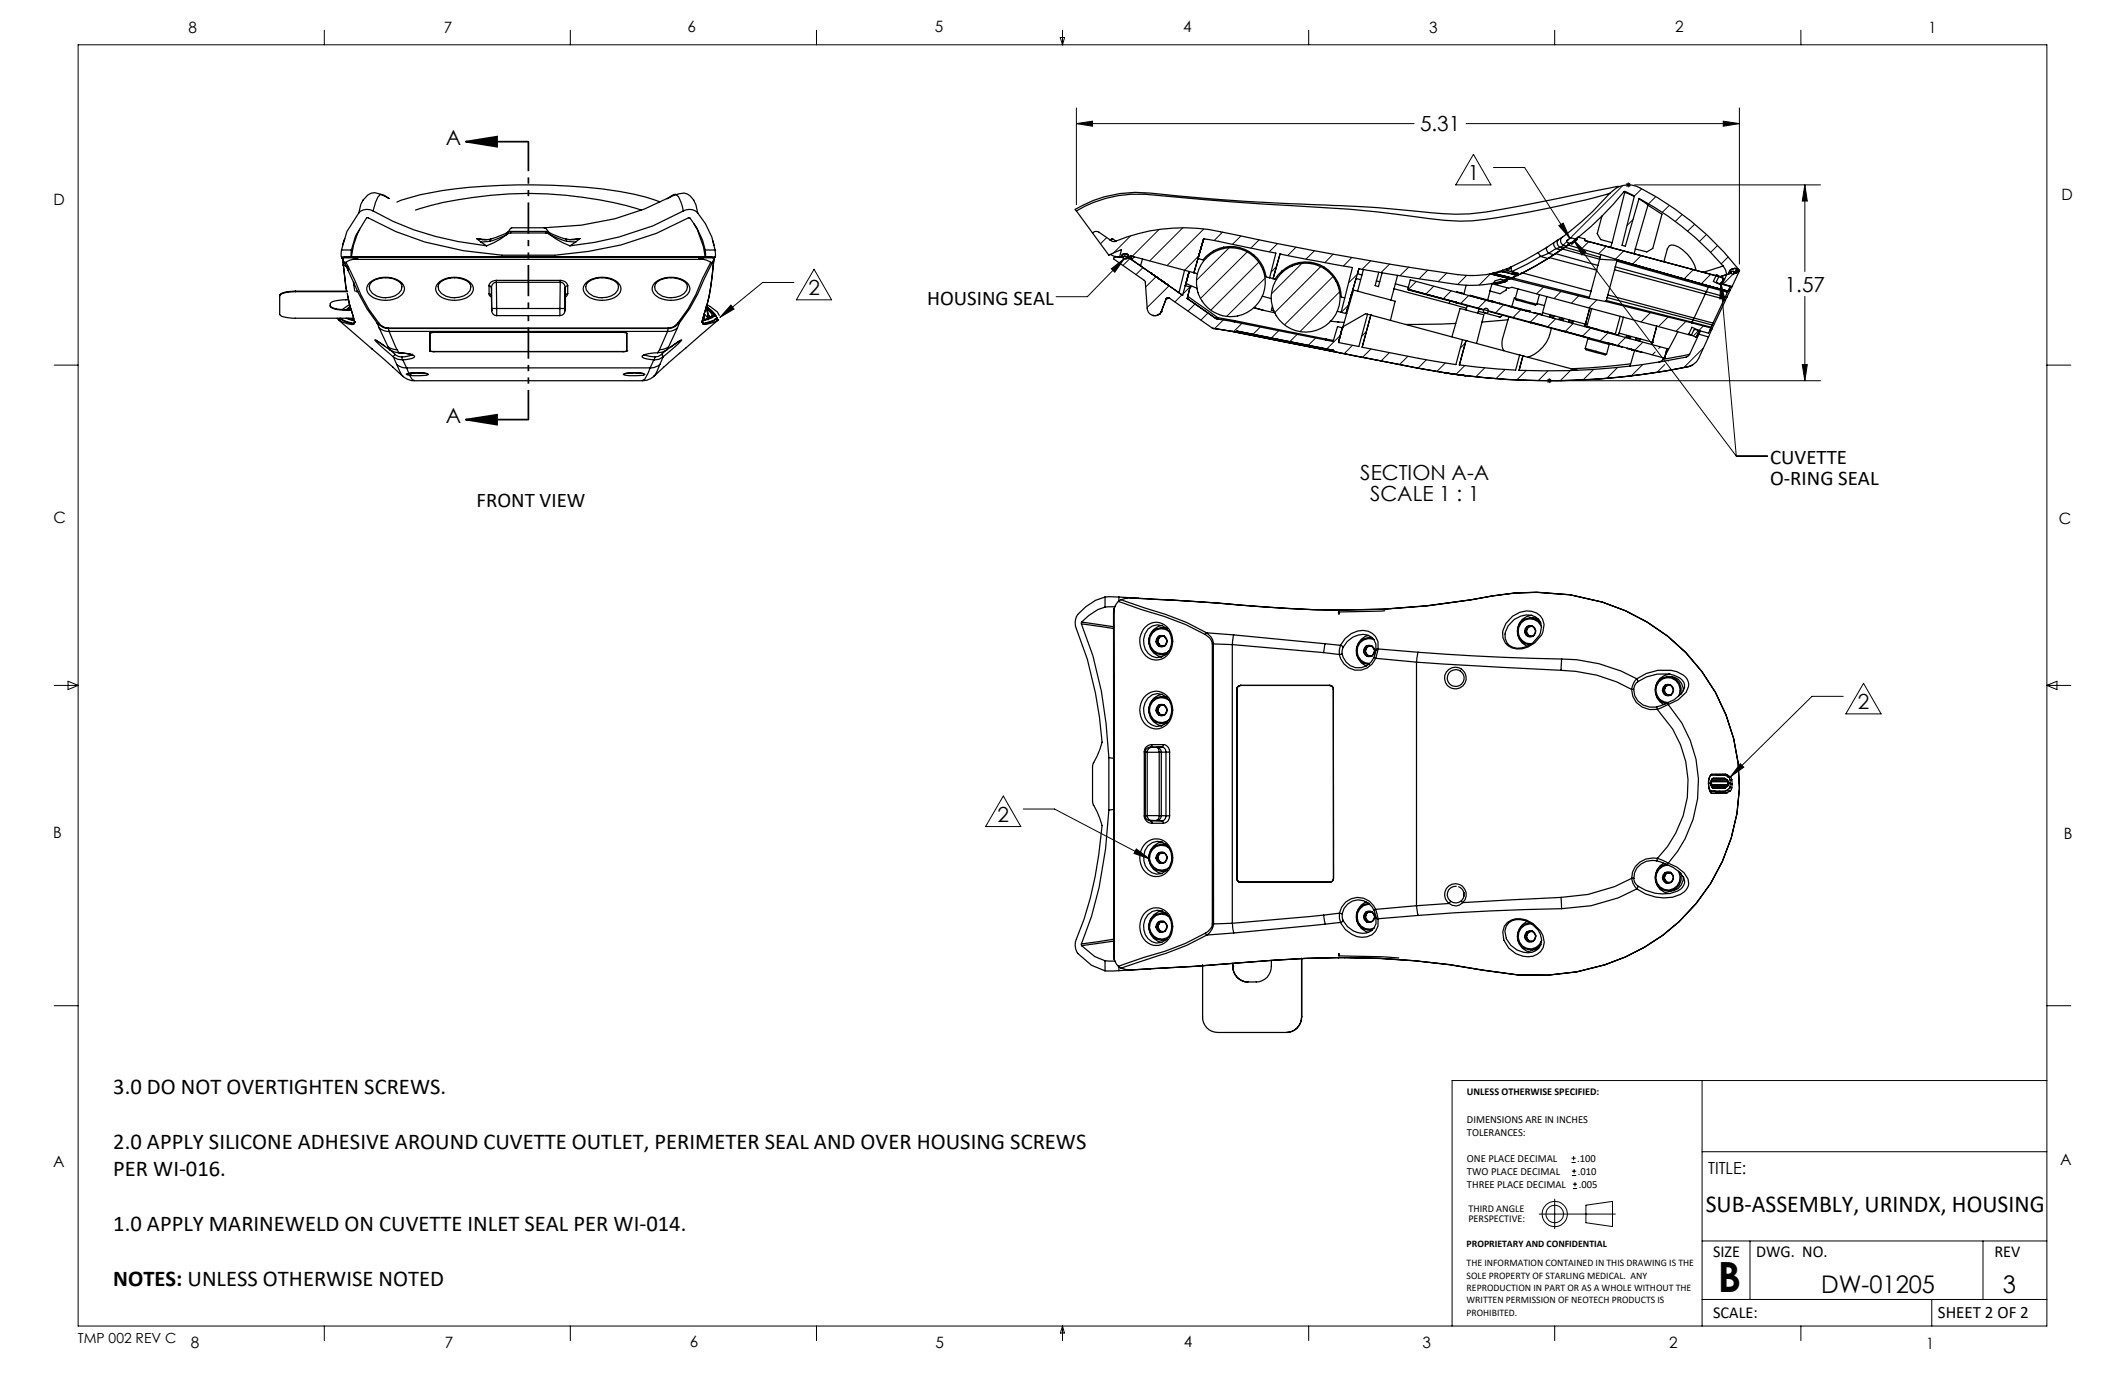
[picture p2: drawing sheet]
<svg xmlns="http://www.w3.org/2000/svg" width="432mm" height="279mm" viewBox="0 0 432 279" stroke-linecap="round" stroke-linejoin="round" font-family="sans-serif">
<defs><g id="words">
<text font-size="8.5" x="349" y="262.6">B</text>
<g font-size="4.9">
<text x="346.6" y="246.3">SUB-ASSEMBLY, URINDX, HOUSING</text>
<text x="370.1" y="262.7">DW-01205</text>
<text x="407" y="262.7">3</text>
</g>
<g font-size="4.6">
<text x="23" y="222.3">3.0 DO NOT OVERTIGHTEN SCREWS.</text>
<text x="23" y="233.4">2.0 APPLY SILICONE ADHESIVE AROUND CUVETTE OUTLET, PERIMETER SEAL AND OVER HOUSING SCREWS</text>
<text x="23" y="239">PER WI-016.</text>
<text x="23" y="250.2">1.0 APPLY MARINEWELD ON CUVETTE INLET SEAL PER WI-014.</text>
<text x="23" y="261.4">NOTES: UNLESS OTHERWISE NOTED</text>
</g>
<g font-size="4.2">
<text x="90.6" y="29.5">A</text>
<text x="288.5" y="26.7">5.31</text>
<text x="298.2" y="36.6">1</text>
<text x="164.3" y="60">2</text>
<text x="362.7" y="59.3">1.57</text>
<text x="188.4" y="61.9">HOUSING SEAL</text>
<text x="90.6" y="86">A</text>
<text x="359.7" y="94.3">CUVETTE</text>
<text x="276.4" y="97.6">SECTION A-A</text>
<text x="278.4" y="101.7">SCALE 1 : 1</text>
<text x="359.7" y="98.6">O-RING SEAL</text>
<text x="96.8" y="103">FRONT VIEW</text>
<text x="377.5" y="144.1">2</text>
<text x="202.7" y="167">2</text>
</g>
<text font-size="3.5" x="393.8" y="267.7">SHEET 2 OF 2</text>
<g font-size="3.4">
<text x="347.1" y="238.6">TITLE:</text>
<text x="348.1" y="255.4">SIZE</text>
<text x="356.8" y="255.4">DWG. NO.</text>
<text x="405.3" y="255.4">REV</text>
<text x="348.1" y="267.8">SCALE:</text>
</g>
<g font-size="3.2">
<text x="38.3" y="6.7">8</text>
<text x="90.2" y="6.7">7</text>
<text x="139.7" y="6.5">6</text>
<text x="190" y="6.5">5</text>
<text x="240.4" y="6.5">4</text>
<text x="290.4" y="6.7">3</text>
<text x="340.4" y="6.5">2</text>
<text x="391.9" y="6.7">1</text>
<text x="10.9" y="41.6">D</text>
<text x="418.9" y="40.7">D</text>
<text x="10.9" y="106.3">C</text>
<text x="418.4" y="106.4">C</text>
<text x="10.8" y="170.2">B</text>
<text x="419.4" y="170.6">B</text>
<text x="10.8" y="237.2">A</text>
<text x="418.6" y="236.8">A</text>
<text x="38.8" y="273.8">8</text>
<text x="90.4" y="273.8">7</text>
<text x="140.2" y="273.8">6</text>
<text x="190.1" y="273.9">5</text>
<text x="240.5" y="273.8">4</text>
<text x="289" y="273.9">3</text>
<text x="339.1" y="273.8">2</text>
<text x="391.4" y="274.1">1</text>
</g>
<text font-size="2.8" x="15.8" y="272.9">TMP 002 REV C</text>
<g font-size="2.2">
<text x="298.1" y="228.2">DIMENSIONS ARE IN INCHES</text>
<text x="298.1" y="230.8">TOLERANCES:</text>
<text x="298.1" y="238.8">TWO PLACE DECIMAL</text>
<text x="298.1" y="236.1">ONE PLACE DECIMAL</text>
<text x="320.5" y="236.1">.100</text>
<text x="320.6" y="238.8">.010</text>
<text x="298.1" y="241.4">THREE PLACE DECIMAL</text>
<text x="320.8" y="241.4">.005</text>
</g>
<g font-size="2.1">
<text x="298.1" y="222.6">UNLESS OTHERWISE SPECIFIED:</text>
<text x="298.4" y="246.3">THIRD ANGLE</text>
<text x="298.4" y="248.4">PERSPECTIVE:</text>
</g>
<g font-size="2">
<text x="298" y="253.4">PROPRIETARY AND CONFIDENTIAL</text>
<text x="298" y="257.3">THE INFORMATION CONTAINED IN THIS DRAWING IS THE</text>
<text x="298" y="259.8">SOLE PROPERTY OF STARLING MEDICAL. ANY</text>
<text x="298" y="262.3">REPRODUCTION IN PART OR AS A WHOLE WITHOUT THE</text>
<text x="298" y="264.9">WRITTEN PERMISSION OF NEOTECH PRODUCTS IS</text>
<text x="298" y="267.4">PROHIBITED.</text>
</g>
</g></defs>
<g fill="none" stroke="#000" stroke-width=".25">
<path d="M327.1 39.3a5 5 0 0 1 6.1-1.2 61.1 61.1 0 0 1 20.2 16.8l-.7 .3 .1-.3a.53 .53 0 0 0-.4-.4 .53 .53 0 0 0-.6 .3h-.2M327.1 39.3l-.6 .2a200.9 200.9 0 0 1-27.3 5.4 58.9 58.9 0 0 1-12.3-.9 230.1 230.1 0 0 0-24.2-2.2 685.7 685.7 0 0 1-30-2.3 24.3 24.3 0 0 0-14 3.4M327.1 39.3a61.1 61.1 0 0 1-9.6 8.9M328.9 37.9l-16.9 3.3a151.1 151.1 0 0 1-13.4 2.3 111.3 111.3 0 0 1-15.2-1l-10.6-.7a525.5 525.5 0 0 1-39.2-2.6 23.3 23.3 0 0 0-15.1 3.4l.2 .3M329.9 38.9h.1M330 39.1l.1 .1M330.1 39.2l2 .7M330.1 39.2l-2.5 10.1-2.3-.6-.7-1.2 .9-3.6M60 59.3l-2.2 .2a1.11 1.11 0 0 0-1 .6M60 59.2l-2.2 .2a1.11 1.11 0 0 0-1 .6v3.9a2.12 2.12 0 0 0 2 .7l13.1 .1M60 59.3h10.6M60 59.2v.1"/>
<path d="M60 59.2h10.5M69.4 50.8v1.4M69.4 52.2h74.6M69.4 50.8h2M69.4 52.2l.1 .3M69.5 52.5l.3 1.4M69.6 52.5h.1M69.6 52.5l.3 .8M69.6 52.7l.2 1.2M69.7 52.4l-.2 .1M69.7 52.4l-.1 .1M69.8 53.9l.6 5.3z"/>
<path d="M69.8 53.9h.1M69.8 53.9h.3M69.9 53.3l.1 .1 .3-.1M69.9 53.3l.3 .6a50.6 50.6 0 0 0 6.4 11.7M70.1 48.5l-.5 1.3M70.1 54h.1M70.1 53.9v.1M70.2 53.9l.5 .3v.8M70.3 53.3l1.8 3.7 1.2 2.9 1.7 3 2 2.8M70.6 59.6l.4 2.2 .8 2.7-.8-2.7-.3-1.7M71.4 50.8l.8-2.9 2.3-3.6 .3-.1a55.6 55.6 0 0 0 19.4 6.7l7.8 1h10.7M71.7 52.7l-1.4 .6"/>
<path d="M71.7 52.7h71.3M71.8 57.3l.3 1.9M71.9 57.4v.6M72.2 52.2h-2l-.5 .2M72.2 52.2l.4 .2M72.2 52.2h70.3M72.4 59.3h.3M72.4 59.2h.3M72.6 52.4h.1l-1 .3M72.6 52.4h-.8a4 4 0 0 0-2.2 .1M72.9 43.3l-2.4 3.8-1.1 3.7M73.1 46.6l-.5 .9-.8 2.3-.4 2.4v-1.4"/>
<path d="M73.8 40.7l-.5 .9-.4 1.7M75 57.5a5.1 5.1 0 0 1 7 .4 1.83 1.83 0 0 1-1.2 2.6 5.5 5.5 0 0 1-5.8-.6 1.58 1.58 0 0 1 0-2.4zM75.5 57.3a5 5 0 0 1 5.8 .1 1.46 1.46 0 0 1-.3 2.2 4.5 4.5 0 0 1-5.3 0l-.6-.7-.1-.7 .2-.5zM75.8 42.9a2.39 2.39 0 0 0-2.9 .4M75.8 42.9a55.8 55.8 0 0 0 23.1 7.1M79 40.3l-.9-.6-.7-.2-.6 .5-1 2.9M79.1 40.4a5.7 5.7 0 0 0-3.6-1.2l-.7 .4-1.1 1.1M84.4 42.7a79.3 79.3 0 0 1 45.9 0M89 58.2a2.24 2.24 0 0 1 2.1-1.6 5 5 0 0 1 4.2 .8 1.5 1.5 0 0 1-.3 2.3 4.5 4.5 0 0 1-5.3-.1l-.6-.7-.1-.6M89.4 57.2a5.1 5.1 0 0 1 6.6 .7 1.83 1.83 0 0 1-1.2 2.6 5.5 5.5 0 0 1-5.8-.6 1.66 1.66 0 0 1 .4-2.7zM96.8 48.5l2.1 .2M96.8 48.5l1.3 .2"/>
<path d="M96.8 48.5l.9 .7M97.7 49.2l1.2 .8M99.4 58.1l.4 .2 .1 .2M99.4 59.7l.4 .2 .1 .2M99.4 59.7v.3l.5 .4M99.4 58.1v1.6M99.6 49l-1.9 .2M99.7 48.6l-1.6 .1M99.7 48.6l-.1 .4M99.9 58.5v4.2M99.9 58.5v1.6M100.9 57a1.31 1.31 0 0 0-1.5 1.1"/>
<path d="M100.9 57.4a1.03 1.03 0 0 0-1 1.1M100.9 57v.4M100.9 57h12.9M100.9 57.4v5.3M100.9 57.4h12.9M103 47.7l-2.6 1.6-1.5 .7M103 47.7l-3.4 1.3M103.1 47.6l-.1 .1M103.2 47.2l-3.5 1.4M103.2 47.2l-.2 .5M103.3 47.2l-.2 .4M103.3 47.2h-.1"/>
<path d="M103.8 47l-.5 .1M103.8 47.3l-.7 .3M103.8 47v.3M103.8 47h7.1M103.8 47.3h7.1M104 46.4l-.5 .3-.2 .4M104 46.3h6.7M110.7 46.4h.2l.5 .8M110.9 47l.5 .2M110.9 47.3l.7 .3M110.9 47v.3M111.4 47.2l.2 .4"/>
<path d="M111.4 47.2h.1M111.5 47.2l3.5 1.4M111.5 47.2l.2 .5M111.6 47.6l.1 .1M111.7 47.7l2.6 1.6 1.5 .7M111.7 47.7l3.4 1.3M113.8 57a1.38 1.38 0 0 1 1.6 1.1M113.8 57.4a1.03 1.03 0 0 1 1 1.1M113.8 57v.4M113.8 57.4v5.3M114.8 58.5v4.2M114.8 58.5v1.6"/>
<path d="M115 48.5l.8 .2h.8M115 48.6l.1 .4M115.1 49l1.9 .2M115.4 58.1h-.3l-.3 .4M115.4 59.7l-.5 .2-.1 .2M115.4 59.7l-.3 .4-.3 .3M115.4 58.1v1.6M117 49.2l-1.2 .8M117.9 48.5l-.9 .7M117.9 48.5l-1.3 .2M117.9 48.5l-2.1 .2M119 57.5a5.2 5.2 0 0 1 6.7 0 1.79 1.79 0 0 1-.9 3 5.5 5.5 0 0 1-5.8-.6 1.55 1.55 0 0 1 0-2.4z"/>
<path d="M119.6 57.3a5 5 0 0 1 5.7 .1 1.5 1.5 0 0 1-.3 2.3 4.2 4.2 0 0 1-5.9-.8l-.1-.6 .2-.6zM133 57.5a5.1 5.1 0 0 1 6.9 .4 1.83 1.83 0 0 1-1.1 2.6 5.5 5.5 0 0 1-5.8-.6 1.58 1.58 0 0 1 0-2.4zM134.1 41h-.2a53.3 53.3 0 0 0-14.7-2.9 122.8 122.8 0 0 0-33.9 1.5l-3.8 1.1-.9 .4M135.5 40.4l1.3-.6 1.2-.4a2.46 2.46 0 0 1 3 1.3M135.6 40.3a53.2 53.2 0 0 1-25 6M135.7 40.3l1.1-.8h.5l.6 .5 .5 1.1 .5 1.8M138.9 42.9a58.7 58.7 0 0 1-23.1 7.1M138.9 42.9a2.4 2.4 0 0 1 2.9 .4M139.7 58.3a1.87 1.87 0 0 0-1.7-1.6 5.1 5.1 0 0 0-4.5 .6l-.3 .4-.2 .5a2.81 2.81 0 0 0 3.3 2.3 3.5 3.5 0 0 0 3.2-1.5l.2-.7M140.9 40.7l.5 .9 .4 1.7M141 45.5l.7 1.2 1.2 3.5 .4 2v-1.4M141.8 43.3l1.5 2.1 1.3 2.8 .7 2.6"/>
<path d="M142.1 52.4h-.1l1 .3M142.1 52.4h2.5l.5 .1M142.5 52.2h1.4l1.1 .2M142.5 52.2l-.4 .2M143 52.7l1.4 .6M143.3 50.8a13.8 13.8 0 0 0-3.2-6.6h-.2a56.6 56.6 0 0 1-20.3 6.9l-6.8 .8M143.3 50.8h2M144 52.2h1.3M144.4 53.3l-1.6 3.3-1.4 3.3-1.6 2.9-2.1 2.9M144.8 53.3h-.4M144.8 53.3l-3 6.4-1.6 3-2.1 2.9M144.8 48.9l.3 .9"/>
<path d="M145 52.4l.2 .1M145 52.4l.1 .1M145.1 52.8a47.5 47.5 0 0 1-2.4 12.6M145.1 52.5l-.3 .8M145.1 52.5h.1M145.3 52.2l-.2 .5M145.3 50.8v1.4M218.7 42.9l3.3 4.4M225.5 48.7h.1M225.6 51.7l.8 .4 1.1 .1M226.1 48.5l-.5 .2M226.1 48.5l.6 .5"/>
<path d="M226.1 48.5l-.3 .2h-.3M226.7 49h-.7l-2.7-1.8a1.04 1.04 0 0 0-1.3 .1l3.3 4.6 2.6-1.2-.4 1.5M226.7 49a36.1 36.1 0 0 1 21.3-1.9 619.2 619.2 0 0 0 49.9 8.9h2.4l2.4-.3M227.5 52.2h.4M227.9 52.2h.2M228 51.8a.83 .83 0 0 1 1.3 .1l-.1 .5h.1h.3l.1-.4 12.9 3.4M228 51.8h.1M228 51.8l-.1 .4M228.2 51.7l.2-.1a.55 .55 0 0 1 .8 .3 .55 .55 0 0 1-.4 .7 .56 .56 0 0 1-.7-.2 .56 .56 0 0 1 .1-.7zM229.4 52.4l-.6-.1v-.2l-.3-.1-.2 .3-.6-.1a1.5 1.5 0 0 0-1.3 .1l-.1 .3 6.4 4.5 .4 5.6a1.54 1.54 0 0 0 2.4 1.2M229.4 52.4l10.9 7.6M229.5 52.4l.6 .1"/>
<path d="M229.5 52.4l.4 .3M229.6 52.3h.2M229.6 52.2h.1M229.9 52.7h.1M229.9 52.7l1.8 1.3M229.9 52l-.1 .5M230.5 52.2l-.6 .5M231.7 54l7.9 5.5M232.2 52.6l-.5 1.4M233.9 55.5l3.2 2.3M233.9 55.5l1 .8M233.9 55.5h.1"/>
<path d="M234.9 56.3h.1M234.9 56.3l1.4 .9M236.3 57.2l.8 .6M236.3 57.2h.1M237.1 57.8h.1M239.6 59.5l.7 .5M240.7 54.9l-1.1 4.6M240.8 58.1l-.5 1.9M240.8 58.1l1 .2M241 57.6l2.2 1M241.6 55.2l-.8 2.9M241.7 55.2l-.8 2.9"/>
<path d="M241.8 58.3h.1M241.8 58.3l-.4 1.9M241.8 58.3l-.6 2.3M242.6 55.4l.7 .2M242.6 55.4h.1M243.4 52.5l1 .3a7.3 7.3 0 0 1 7.6-2.5 7.3 7.3 0 0 1 5.3 6l1.4 .3M243.4 52.5h.1M244.6 48.5l14.7 2.9-1.3 5M244.6 48.5l-1.2 4M244.6 48.5l-2 6.9M244.6 48.5h.1M245.4 52.2a7 7 0 0 1 11 2 7 7 0 0 1-5 10 7 7 0 0 1-8.3-7.4 6.8 6.8 0 0 1 2.3-4.6z"/>
<path d="M246.6 51l-.1 .3M248.6 50.2l-.1 .3M254.8 51.8l-.1 .3M258.7 56.6l.4 .1a7.3 7.3 0 0 1 8.1-3.2 7.3 7.3 0 0 1 5.4 6.9l.7 .1M258.7 56.6h.1M260.1 51.6l14.7 2.8-2.3 9.1M260.1 51.6h.1M260.1 51.6l-1.4 5M260.3 55.6a7.3 7.3 0 0 1 3-1.8 7 7 0 0 1 8.3 3.5 7 7 0 0 1-7.4 10.1 7 7 0 0 1-3.9-11.8zM260.5 55.1l-.2 .4M262.7 53.7l-.1 .3M263.8 53.4l.6 .2"/>
<path d="M263.9 53.3l.6 .2M266.4 53.3l.1 .1M269.1 54.3l-.1 .2M274.6 59.9l-.2 .8M274.6 59.9l-1.1 3.8M274.6 59.9h.1M275.6 56.6l.9 .2M276.1 54.6l17.7 2.9a23.8 23.8 0 0 0 12.9-.9M276.1 54.6l-.3 1 1 .3M276.1 54.6l-2.6 9.1M276.1 54.6h.1M277 54.8l-1.1 4.4"/>
<path d="M279.7 57.1l.7 .2M279.7 57.1l-.3 .9 .7 .2 .3-.9M280.2 55.3l-.5 1.8M280.8 55.4l-.4 1.9M283.2 58.7l11.3 3M283.5 57.7l2.7 .7M284 56l-1.4 5M286.2 58.8l9.7 2.6-9.7-2.5zM296 59.4l1 .1M297 59.5h.1M297 59.5v.2M297.9 58l-.4 1.8"/>
<path d="M302.7 55.7h.2M302.8 59.1l-.5 1.9M302.9 55.7l3.8 .9M302.9 55.7h.1M302.9 55.7l20 4.9M303.2 57.6l-.4 1.5M303.3 55.6h.2M303.3 55.6l-.6 .1M303.4 55.5l.1 .1M303.4 55.5l-.1 .1M303.5 55.6l-.6 .1M303.5 55.6l3.6 .9"/>
<path d="M303.5 55.6h.1M303.5 55.5h-.1M303.5 55.5h.2M303.5 55.6l3.7 .8M303.7 55.5l-.2 .1M303.7 57.1l1.2-.4 1 .3 .1 .2-1.8 .5-.5-.2zM305.2 55l-1.7 .5M305.2 55l.2 .2M305.3 54.9l.1 .3M305.3 54.9l-.1 .1M305.4 55.2l3.1 .8M305.4 55.2l-1.7 .3"/>
<path d="M305.4 55.2h.1M306 56.9l-.1 .1M306.1 54.6l-.8 .3M306.1 54.6l.2 .4M306.2 58.5l-.2 .4-1.2 .8-2-.6M306.2 56.8h.2M306.3 55l-.9 .2M306.3 55l2.3 .6-1.5-.4M306.7 56.6l-.8 .3 .4 .1-1.4 .5-.7 .1-.5-.1-.6 .1 3.5 1 .6-.2 36.5 9.8 .5-1.1 .2-.1 2.8 .7 .5-1.1M306.7 56.6h.1M307 54.3l-.9 .3M307 54.3l.1 .1"/>
<path d="M307.1 54.4l-.8 .6M307.1 54.4v.8M307.1 56.5l-.4 .1M307.2 56.4l-.1 .1M307.2 56.4l-.5 .2M307.2 56.4l15.8 4M307.7 55.6l.1 .2M307.7 55.6l.2-.1 .1 .2M307.7 55.6l-.3 .1M307.8 55.8h-.1M308 56.1l-.8 .3M308 55.7l-.2 .1"/>
<path d="M308 55.7h.1M308.3 56l-1.1 .4M308.4 58.7l-.5 2M309 55.6h.1M309.1 55.5h.3M309.4 55.5l-1 .5M309.4 55.5l13.9 3.7M312.3 53.9l-3.3 1.7M312.5 51.3l-2.5 1.5-3 1.5M312.5 51.3l.5 .8M312.8 59.9l-.5 1.9M313 52.1l-2.6 1.5-3.3 1.6"/>
<path d="M313 52.1l1.5 .4M314.3 50.3l-1.8 1M314.3 50.3a1.1 1.1 0 0 0 .4 1.2M314.5 52.5l-1.9 1.2M314.7 51.5l-1.7 .6M314.7 51.5l1 .3M314.7 52.4h.2M314.9 52.4l-5.5 3.1M314.9 52.4l9.5 2.5M315.7 51.8l-1.2 .7M315.7 49.3a1.24 1.24 0 0 0 .5 1.2M315.7 49.3l-1.4 1"/>
<path d="M316.1 51.5l1.4-.9 7.5 2.1M316.1 51.5l-1.2 .9M316.1 51.5l8.6 2.4M316.2 50.5l.9 .3M316.2 50.5l-1.5 1M316.7 48.7l-1 .6M316.7 48.7a1.01 1.01 0 0 0 .3 1.6M317 50.3l-.8 .2M317 50.3l.7 .1M317.1 50.8l-1.4 1M317.3 48.3l-.6 .4M317.5 48.2a.94 .94 0 0 0-.4 .9 .94 .94 0 0 0 .7 .7"/>
<path d="M317.5 48.2h-.1M317.6 50.4h.1M317.7 50.4l-.6 .4M317.8 49.8l-.8 .5M317.8 49.8l.5 .2M317.8 50.3l.2-.1 7.2 2.1M318.2 50.1l-.5 .3M318.3 50a67.6 67.6 0 0 0 11.8-11.1l2 .9-2.5 10 .7 .2 2.8-9.7a59.7 59.7 0 0 1 17 13.7M318.3 50v.1M318.5 48.8l.6-.5 1.3 .4-.1 .2-.9 .7-.9-.3-.2-.1zM322.1 48.9l27.2 7.3-.5 1v.2l2.8 .8-.4 1M322.1 48.9l26.6 7.1"/>
<path d="M322.1 48.9v-.4l-1.5-.3-.3 .3 .2 .1-1.1 .9-.3-.1-.5 .4 6.7 1.9M323.3 59.2l-.3 1.2M324.4 54.9l-1.1 4.3M324.7 53.9l-.3 1M325 52.7l3.6 .2M325 52.7l-.3 1.2M325.2 52.3l-.2 .4M325.3 51.7l3.3 1.1M325.3 51.7l-.1 .6M326.7 59.9l-.1 .6M326.7 59.9l21.4 5.8M327.6 49.3l-.3 1"/>
<path d="M328.1 54.8l-1.4 5.1M328.1 54.8l18.4 5M328.2 54.2l-.1 .6M328.2 54.2l22.4 6.1M328.5 53.1l18.7 5.2M328.5 53.1l-.3 1.1M328.6 52.8v.1M328.6 52.8l18.7 5.3M328.6 52.8h.1M328.6 52.9h.3M328.9 52.9l-.4 .2M328.9 52.9l18.3 5.2"/>
<path d="M332.3 50.6l-.3 1M333 40.4l1.9 1.3M334.9 41.7l2.8 1.8-1.9 7-1.2 .7-2.3-.6zM338.1 53.2l.7-2.6 .4-.6a2.51 2.51 0 0 1 2.7 .8 6.7 6.7 0 0 1 2.7 4.1M346.5 59.8l-2.4 5.2M346.5 59.8l3.9 1M347.2 58.3h.1M347.2 58.3l-.7 1.5M347.2 58.3l3.8 1.1M347.2 58.1v.2M347.2 58.1h.1M347.3 58.1h.1"/>
<path d="M347.3 58.1l-.1 .2M347.3 58.1l3.9 1.1M348.8 55.9h.1M348.8 55.9l1.4 .7M348.8 55.9l-.6 1.3 1.4 .7 .6-1.3M349.5 56.2l1.4-.4zM350 57.7v.1M350 57.7l2 .5M350.1 54l.5 .8 .3 1M350.1 54l-4 1.3M350.2 56.6l-.5 1.1M350.9 55.8l.8-.3 .1-.3 .3-.1h.2v.3l1.2-.4-1.5 3.2"/>
<path d="M350.9 55.8l-.9 1.9M351 59.4l-.4 .9M351.1 59.2h.1M351.1 59.2l-.1 .2M351.3 55.7l-.4 .1M351.3 58.8l.3 .1M351.5 55l-.2 .7M351.6 58.2l.3 .1M351.6 58.9l-.7 1.5M351.6 54.8l-.1 .2M351.6 55.3l-.3 .1M351.6 55.3l.1 .1"/>
<path d="M351.7 55.4l-.4 .1M351.9 58.3l-.3 .6M351.9 54.7h.1a.61 .61 0 0 1 .8-.1 .61 .61 0 0 1 .2 .8l-.5 .2a.5 .5 0 0 1-.8-.2M351.9 54.7l-.2 .2-.1 .4M351.9 54.7l-.3 .1M352 58.2l-.1 .1M67.1 62.1l.2 .3 .7 .3 2.3 .2M68.5 64.7a4.1 4.1 0 0 0 3.4 1.2l.1-.4M68.8 65l13.2 11.6M69.1 64.7l-.1 .2M69.1 64.9v-.2a5.5 5.5 0 0 0 2.7 1.1M69.1 64.7a5.4 5.4 0 0 0 2.9 1"/>
<path d="M70.3 63h1.1M70.3 62.9v.1M70.3 62.9h1M70.3 64.7l1.7 .5M70.7 64.7l1.3 .4M70.8 60.9a6 6 0 0 0-3.6 .7v.8l.4 .3 .9 .2 1.8 .1M71 62.8v.1M71 61.9l-1.4 1M71.1 62.5l-.5 .4M71.2 62.3l-.8 .6 .7-.6M71.6 64.7l.3 .3M71.9 64.7l.1 .7"/>
<path d="M72 65.4h.1M72 65.5l-.1 .4h-.4h.3M72 65.4v.1M75.5 70.8l.1 .1M76.4 69.2l1.9 1.2M76.6 65.6l.4 .1M76.6 65.6a3 3 0 0 0 2.3 1.1M76.6 65.6l.4 1M77 65.7a2.52 2.52 0 0 0 1.9 1M77 66.6l1.9 3.9M77 66.6a3 3 0 0 0 2.1 .7M78.3 70.4l.9 .7"/>
<path d="M78.3 70.4l-2.1-1.3 1.2 1.2 2.5 2.2M78.9 70.5l.8 .4 1 .1M78.9 70.5l.3 .6M78.9 66.7h.1M78.9 66.7h56.9M78.9 66.7l.2 .6M79.1 67.3l1.6 3.7M79.1 67.3h56.5M79.2 71.1l.9 .4 1 .2M79.4 71.2l.9 .8M79.9 72.5l1 .5 .9 .1M79.9 72.5l.7 1.5"/>
<path d="M80.3 72a1.84 1.84 0 0 0 1.4 .5M80.3 72l-.4 .5M80.6 74a3 3 0 0 0 2 .8M80.6 74l1.2 2.4M80.7 71l.4 .7M81.1 71.7l2.2 .2 1 .5a3.2 3.2 0 0 1-2.5 .7M81.1 71.7l1.4 .1 1.4 .3M81.7 72.5l.1 .6M81.7 76.3a3.5 3.5 0 0 0 2.5 1.1h46.4M81.8 73.1l.8 1.7M82.6 74.8h49.5M82.6 74.8l.5 1.1"/>
<path d="M83.1 75.9l-.5 .1 .6 .3M83.1 75.9a8.6 8.6 0 0 1 4 .2 9.5 9.5 0 0 1-3.9 .2M83.2 75.9a9.6 9.6 0 0 1 3.5 .1M83.2 76.3l.6 .9 .4 .1M83.3 75.9l-.4 .1M83.6 75.7l-.1 .5-.3 .1M83.8 72a3.3 3.3 0 0 1-2.1 .5M87.3 71.3l.9 .1M87.3 67.7v3.6M87.3 67.7h.1M88.2 67.5l-.9 .2M88.2 71.4h.1"/>
<path d="M88.2 67.5h38.4M88.2 71.4h38.4M99.9 60.1v2.9M99.9 63.1a1.02 1.02 0 0 0 1 1M99.9 62.7h1M99.9 62.7v.3M99.9 63v.1zM100.9 62.7v1.4M100.9 64.1h12.9M100.9 62.7h12.9M113.8 62.7v1.4M114.8 63.1v.1a1.03 1.03 0 0 1-1 .9"/>
<path d="M114.8 62.7h-1M114.8 62.7v.3M114.8 63v.1zM114.8 60.1v2.9M126.6 67.5l.8 .2M126.6 71.4h.1M126.7 76a8.1 8.1 0 0 1 4.4 .1 9.6 9.6 0 0 1-4.5 0zM127 76l.1-.1a9.4 9.4 0 0 1 3.6 .1M127.4 71.3l-.8 .1M127.4 67.7v3.6M127.4 71.3h.1M131 72.1l1.1 .3 1 .1"/>
<path d="M131.1 72.1h-.3M132.1 74.8l-1.1 2.2-.4 .3M132.9 73.1l-.8 1.7M133 76.3a3.3 3.3 0 0 1-2.5 1.1M133.1 72.5l-.2 .6M133.6 71.7a6.4 6.4 0 0 0-3.1 .6v.3l.4 .2 2 .3M134 71l-.4 .7M134.1 74a2.99 2.99 0 0 1-2 .8M134.1 74l-.7 1.8-.5 .6M134.4 72l-.6 .4-.7 .1M134.4 72l.4 .5M134.8 72.5l-.9 .5-1 .1"/>
<path d="M134.8 72.5l-.7 1.5M135.2 71.3l-.8 .7M135.5 71.1l-1 .5-.9 .1M135.6 67.3l-1.6 3.7M135.8 66.7h.1M135.8 66.7l-.2 .6M135.9 70.5l-.7 .3-1.2 .2M135.9 70.5l-.4 .6M136.2 70.6l2.3-1.5-1.1 1.2-2.6 2.2M136.2 70.6l-.7 .5M137.7 66.6a3 3 0 0 1-2.1 .7M137.7 66.6l-1.8 3.9"/>
<path d="M137.7 65.7a2.4 2.4 0 0 1-1.9 1M138.1 65.6l-.4 .1M138.1 65.6a3.1 3.1 0 0 1-2.3 1.1M138.1 65.6l-.4 1M138.3 69.1l-2.1 1.5M142.7 65.4h.1M142.7 65.4l.1 .5h.5M143 64l.2 .3-.1 .5-.2 .2M143.1 63.8l.9 1M143.2 65.9h.1M143.4 62.6l.5 2M143.5 62.1l.4 2.9"/>
<path d="M143.5 62.3a5 5 0 0 1 2.1 2.1M143.5 62.4l1.2 1.1 .5 .7M143.6 62.3l1.1 1 .5 .7M143.7 62.7l.2 1.8M143.7 62.8l.7 .7 .5 .7M143.8 62l2 1.4 .4 .7M143.8 63.8l.5 .7-.4-.6M144.4 64.5h.1M144.5 64.3h.1M144.7 64.2l-.6 .4-1.4 .5M144.9 64.2l-.3 .1M144.9 64.2l-.6 .4-1.6 .5"/>
<path d="M145.1 63.7l.5 .8M145.2 64.2a5.1 5.1 0 0 1-2.5 1M145.2 64.2l.4 .2 .1 .3M145.3 64.8h.1M145.6 64.5h.1M145.6 64.5l.1 .4M145.6 64.9h.1M145.7 64.7a5.4 5.4 0 0 1-2.8 1.1M145.7 64.7a5.6 5.6 0 0 1-2.9 1M145.7 64.7v.2M145.9 65l-9.9 8.6-3.2 3M146 64.9a5.1 5.1 0 0 1-3.1 1l-.2-.5"/>
<path d="M234.2 64.1h.1M235.5 63.9l-.4 .2h-.9M235.5 63.9h.1M236 63.3l-.5 .6M236 63.3h.1M236.9 60.8l.2-.2 .5-.1 8.9 6.2 3.9 .6M236.9 60.8h.1M236.9 60.8l-.9 2.5M237.5 60.5l-.4 .1-.2 .2M241.2 60.6h.1M241.2 60.6l5.8 4.1M241.4 60.2l6.1 4.4"/>
<path d="M241.4 60.2l-.2 .4M246.5 66.7h.1M246.5 66.7l3.9 .6M247 64.7l.4 .1M247 64.7h.1M247 64.7l.3 .1M247.4 64.8l3.4 .6M247.5 64.6l-.5 .1M247.5 64.6l-.1 .2M247.5 64.6l3.4 .6M250.4 67.3h.1M250.4 67.3l.9 .2"/>
<path d="M250.4 67.3l.9 .3M250.8 65.4l20.1 4 .9-3 .9 .2M250.9 65.2l18.6 3.7M250.9 65.2l-.1 .2M251.3 67.5l19.7 3.9M251.4 67.3l19.6 3.9M251.4 67.3l-.1 .2M254.9 62.5l1.8 .5M254.9 62.5l4.2 1.1M256.5 60.2l1.8 .5M258.6 62.3l-.3 .7 .5 .1M269.5 68.9l-.2 .2"/>
<path d="M269.5 68.9l1.5 .3M270.3 65.3l2.8 .2M271 71.4l16.8 3.4M271 71.2v.2M271.7 63.3l.8 .2M271.8 65.4h.2M272.5 67.8l-.3 .9M272.5 63.5l1 .2M272.7 66.6h.1M272.7 66.6l-.6 2.5M272.7 66.6l-.7 3M273.5 63.7h.1"/>
<path d="M277.9 63.9l-1.8 6.5-4.1-.8M277.9 63.9l.7 .1M277.9 63.9l-.4-.2-4.7 2.7-.8 3.2M278.6 64l-1.8 6.6a287.8 287.8 0 0 0 19 3.5l1.4-5.1M278.6 64h.1M278.6 64l18.6 5M282.5 65.1l1-3.9-8.5-2.3-2.1 7.5M287.8 74.8h.1M293.7 75.8l4 .5M294.5 61.7l3.5 .9M294.6 61.2l-.1 .5M295 68.4l1.7-5.7 1.5 .4 3.3 .9-1.5 5.8"/>
<path d="M295.8 65.7l-10.2 .2M295.8 61.5h.1M295.9 61.5l.4 .1M295.9 61.5h.1M295.9 61.4v.1M296.3 61.6l4.5 1.2M296.3 61.5v.1M297.2 69l.7 .2M297.9 69.2l-1.4 5 3.9 .4 7.6 .6 .8-3.1M297.9 69.2h.1M297.9 69.2l10.9 2.9M298.1 62.1l-.2 .9"/>
<path d="M298.8 60v.1M298.8 60l.2 .1M298.8 60l-.1 .1M299 60.1v.1l4.2 1.1v-.1M299 60.1l4.2 1.1M300.4 63.3l4.2 1.1M300.5 62.8l-.2 .8M300.8 62.8l.6 .2M300.9 62.8h-.1M302.8 63.4l8.2 2.2M303.2 61.2h.1M303.2 61.2l.6 .2"/>
<path d="M303.8 61.4l.9 .2M303.8 61.4v.1M304.6 64.4h.1M304.7 61.6v.1M304.7 61.6l2 .6M304.7 61.6h.1M304.9 64.3l-.2 .1M305.2 64l-.2 .3-.4 .1M306.4 65l-5.3 .4M306.6 64.4l-1.3 4.5a2.87 2.87 0 0 0 .3 2.4M306.7 62.2v.1M306.7 62.2l3.5 .9"/>
<path d="M307.9 60.7l.2 .3 3.2 .8a.79 .79 0 0 0 1 0M307.9 60.7l4.4 1.1M308 60.5h-.3l-.5 1.8M308.8 72.1l.7 .2M309.5 72.3h.1M309.5 72.3l11 2.9M310.1 63.2h.1M310.2 63.1l-.1 .1M310.2 63.1l.6 .1M310.2 63.1h.1M310.8 63.2v.1M310.8 63.2h.1"/>
<path d="M310.8 63.3h.1M311 65.6v-.1l2.8 .8M311 65.6l2.8 .7M312 63.6h-.3M312 63.6v.1M312 63.6l.8 .2M312.3 61.7l1.5 .4M312.8 63.8h.1M312.8 63.8l.5 .1M312.8 63.8v.1M313.4 63.5l-.1 .5M313.4 63.5l8.8 2.4"/>
<path d="M313.8 66.3h.1M313.8 66.3l3.1 .9M314.3 60.3l-.9 3.2M314.9 68.1a6.9 6.9 0 0 1-4.4 4.5M315.2 66.7l-.3 1.4M315.7 64.3h.1M315.7 64.3l-.7-.2-.1 .4v-.2l.8 .3M315.7 64.3l-.1 .4 .1-.1M315.7 64.3v.3M316.9 67.2h.4M317 67.1l-.1 .1M317.3 67.2l.5 .2"/>
<path d="M317.3 67.2h.1M317.7 64.8h.1M317.7 64.8l-.1 .4v-.1M317.7 64.8l-.8-.2-.1 .3 .8 .2M317.7 64.8l-.1 .3M317.8 67.4l4.1 1M317.8 67.4l4.1 1.1M319.6 65.3h.1M319.6 65.3l-.8-.2-.1 .4 .1-.1 .7 .2M319.6 65.3l-.1 .4v-.1M319.6 65.3l-.1 .3M321.9 68.5h.1"/>
<path d="M321.9 68.4h.1M321.9 68.4v.1M321.9 68.5l.7 .2M322.1 66.3h.1M322.1 66.3v.1M322.1 66.3l1.3 .3M322.1 70.8l.2 .3 1.4 .4 2.4 .6 .4-.1M322.1 70.8l4.4 1.2M322.2 65.9l-.2 .5M322.2 65.9h.1M322.6 68.7h.1M322.6 68.6v.1"/>
<path d="M322.7 68.8l4.3 1.2M322.7 68.8l-.6 2M322.9 60.6l3.5 .7M322.9 68.7l-.2 .1M323 60.4l-.1 .2M323.3 62.7h-.3v-.1l-.8 3.3M323.4 62.7l-1 3.7 5.8 1.5 1-3.6M323.4 66.6h.1M323.4 66.6l.8 .3M323.4 66.6v.1M324.2 66.9h.1M324.2 66.9l.5 .1"/>
<path d="M324.3 66.8v.2M325.4 67.3l.9 .1M326.1 67.5h.3M326.4 61.3l17.4 4.3M326.4 67.5h.1M326.4 67.4v.1M326.4 67.4l2.5 .7M326.4 61.1v.2M326.4 61.1l17.5 4.4M326.6 60.5l-.2 .6M326.6 60.5l17.5 4.5M326.7 67.3l-.3 .1"/>
<path d="M326.9 69.8l.1 .2M327 70l-.5 2M327.7 70l.4 .1M327.7 70h.1M327.7 70l-1.1-.4v.1l1.1 .3M328.1 70.1l.8 .3M328.1 70.1h.1M328.9 70.4l.6 .1M329 70.3l-.1 .1M329 67.7l-.1 .5M329 67.7l6.8 1.8M329.5 70.5h.1"/>
<path d="M329.6 70.4l-.1 .1M329.9 64.5l-.9 3.2M330.7 70.7v.1l.8 .2M331.3 68.4h.1M331.3 68.4l-.8-.2-.1 .4v-.1l.8 .2M331.3 68.4l-.1 .4v-.1M331.3 68.4l-.1 .3M331.3 73.9l-5.7 .6-6.4 .4M331.5 71h.1M331.6 71v.1M331.6 71.1l2 .5M332.1 71.2l-.9 3.2"/>
<path d="M333.2 68.9h.1M333.2 68.9l-.7-.1-.1 .3 .8 .2M333.2 68.9v.4M333.6 71.5v.1M333.6 71.6h.1M335.8 69.5l-.2 .5M335.8 69.5h.1M336.7 66.3l-.9 3.2M337.9 73l-.8 .6M338.1 72.7l-.2 .3M338.2 72.8h.1M338.7 70.8h.1"/>
<path d="M338.7 70.8l-.5 2M338.7 70.8l-52.1-13.9-.5 1.9 52.1 14M340.9 67.4l-2.5 4.7M343 74.5a140.7 140.7 0 0 1-55.2 .3M343 74.5a143.4 143.4 0 0 1-25.8 2.9 148.8 148.8 0 0 1-20-1.1h.7l-4.3-.5 .9 .1-6.7-1.1M343.3 72l-5.4 1M343.3 72l-.4 .4a136 136 0 0 1-34.2 2.8l.8-2.9M343.8 65.6l3.9 1M343.9 74.2l-.8 .3M343.9 65.5l-.1 .1M343.9 65.5l3.8 1M344.1 65l-.2 .5"/>
<path d="M344.1 65l3.8 1M345.2 67.9l-1.9 4.1M345.2 67.9l2 .6M345.3 67.2l-.6 1.3M345.3 67.2l-1.5-.7-.6 1.3 1.5 .7M345.5 67.2l-.3 .7M347.2 68.5l-2.5 5-.7 .7-1 .3M347.5 67.1h.2M347.6 66.8l.2 .1M347.7 66.5v.1M347.7 67.1l-.5 1.4M347.8 66.9l-.1 .2"/>
<path d="M347.9 66l-.2 .5M348.1 65.7l-.2 .3M350.3 61l.3 .1M350.4 60.8l-2.3 4.9M350.6 60.3l-.2 .5M350.6 61.1l-2.8 5.8M350.6 60.3l.3 .1M350.9 60.4l-.3 .7M219.7 126.8a79.2 79.2 0 0 1 5.6 27.1M219.7 126.8l6.6 .9M219.8 126.4l-.1 .4M219.8 126.4l6.5 1"/>
<path d="M224.5 121.3a10.4 10.4 0 0 0-5.8 4 3.2 3.2 0 0 0 0 2.5 76.8 76.8 0 0 1 5.2 23 19.1 19.1 0 0 1-1.8 4.5l-.1 7.6 .2 .7a14.4 14.4 0 0 1 1.7 4.1 73.3 73.3 0 0 1-5.4 23.8 3.2 3.2 0 0 0 .5 2.2l2.8 2.4 2.7 1.2M224.5 123.4l-1.4 .5-1.8 1.2-1.5 1.3M224.5 121.3h2.9M224.5 121.3v2.1M226.3 124.4v70.1l.1 .4M226.4 123.6v71.3M226.4 123.6l-.1 .8M226.6 123.3l-2.1 .1M227.3 122.2l-.9 1.4M227.3 122.2l4.6 1.7 4.7 1.4 4.3 1.6 4 2M227.4 121.3l3.9 .3M227.4 121.3v.8"/>
<path d="M227.8 121.8l9.1 3 4.2 1.7 4.1 2.1M227.8 121.8l-.5 .4M231.3 121.6l-2.1-.1-1.4 .3M231.3 121.6l2.5 .1-2.5-.1M232.8 127.4a3.2 3.2 0 0 1 3.4-.7 3.2 3.2 0 0 1 2 2.9 3.6 3.6 0 0 1-3.8 4.5 4 4 0 0 1-1.6-6.7zM233.3 127.8a2.74 2.74 0 0 1 2.8-.7 2.74 2.74 0 0 1 1.8 2.2 3.3 3.3 0 0 1-2.9 4.3 3.5 3.5 0 0 1-1.7-5.8zM233.8 121.7l18.5 1.3a180.6 180.6 0 0 0 51.1-1.9 45.9 45.9 0 0 1 31.3 5.3 38.3 38.3 0 0 1 18.4 37.6 38.3 38.3 0 0 1-27 32 48.4 48.4 0 0 1-24.7 1.1 177.6 177.6 0 0 0-49.1-1.5l-9.4 .8-9.1 .4M234.9 130.4l.1 .4 .5 .5M234.9 130.4l.6 .9M234.9 130.4h.3M235.2 130.4l.3 .4M235.4 129.3a1.16 1.16 0 0 0-.5 1.1"/>
<path d="M235.4 129.3l-.5 1.1M235.4 129.3h.3M235.5 130.8l.4 .4 .5 .1M235.5 130.8l.3 .5M235.7 129.3l-.5 1.1M236.1 133h.8M236.1 127.5l.8 .1M236.1 127.1a3.3 3.3 0 0 0-2.7 3.2 3.3 3.3 0 0 0 2.7 3.2M236.2 129.3l.4 .1M236.2 129.3a1 1 0 0 0-.7 1.5M236.2 129.3h-.5M236.5 129.3a1.07 1.07 0 0 1 .6 .9"/>
<path d="M236.5 129.3l-.7-.1-.4 .1M236.5 129.3l.6 .9M236.5 129.3h-1.1M236.5 129.3h-.3M236.7 131.2a1.1 1.1 0 0 1-1.2 .1M236.7 131.2l-1.2 .1M237.1 127.8a2.71 2.71 0 0 0-3.7 2.5 2.71 2.71 0 0 0 3.7 2.5M237.1 130.2v.4l-.4 .6M237.1 130.2l-.4 1M237.5 128.3a2.49 2.49 0 0 0-3.9 2 2.49 2.49 0 0 0 3.9 2M244.9 128.9a2.38 2.38 0 0 1 1.4 1.9M245.2 128.6l-.3 .3"/>
<path d="M245.2 128.6a2.57 2.57 0 0 1 1.4 2.2M245.2 128.6l5.5 .4M246.3 130.8h.3M246.3 130.8v56.9M246.6 130.8v56.9M246.6 130.8l3.8 .2M250.4 131v56.6M250.4 131l18.6 1.6M250.7 129l-.3 2M250.7 129l18.6 1.8M252.1 139.3a.85 .85 0 0 0-.8 .8M252.1 139.3h-.2a.82 .82 0 0 0-.6 .8"/>
<path d="M252.1 139.3h18.1M252.1 139.3h.1M269 132.6l3.2 .4M269.3 130.8l-.3 1.8M269.3 130.8l3.1 .3M270.2 139.3a.78 .78 0 0 1 .7 .8M270.2 139.3h.1M270.8 139.5l-.6-.2h-18.1a.78 .78 0 0 0-.7 .8v38.4M272 124.3v.5M272.2 124.3l-.1 .5M272.2 133a3.8 3.8 0 0 0 3.4 3.2 3.8 3.8 0 0 0 3.9-2.4M272.4 131.1a4.6 4.6 0 0 1 6.4-2.4l.7 .6 .5 1.1v1.5"/>
<path d="M272.4 131.1l.5 .5M272.4 131.1l-.3 1.1 .1 .8M272.7 132.9a3.4 3.4 0 0 0 3 2.8 3.4 3.4 0 0 0 3.5-2.1M272.7 132.9l-.5 .1M272.9 131.6a4.1 4.1 0 0 1 5.7-2.2l.6 .6 .4 .9v1.3M272.9 131.6l-.2 .7v.6M277.1 132.4a1.07 1.07 0 0 0 .6 .9M277.1 132.4l.6 .9M277.1 132.4h.3M277.4 132.4l.3 .5M277.6 131.3l-.5 .6v.5M277.6 131.3l-.5 1.1"/>
<path d="M277.6 131.3h.2M277.6 131.9l-.1 .5 .2 .5M277.6 131.9l-.2 .5M277.7 132.9l.5 .3 .4 .1M277.7 132.9l.3 .4M277.8 131.3l-.2 .6M278.1 129.1a3.3 3.3 0 0 0-2.5 3 3.3 3.3 0 0 0 2 3.2M278.3 129.5h.4M278.4 131.3h.4M278.4 131.3a.82 .82 0 0 0-.8 .6M278.4 131.3h-.6M278.7 131.2l.5 .6 .1 .4"/>
<path d="M278.7 131.2a1.1 1.1 0 0 0-1.1 .1M278.7 131.2l.6 1M278.7 131.2l-1.1 .1M278.7 131.3h-.3M278.8 129.6a2.75 2.75 0 0 0-3.2 2.4 2.75 2.75 0 0 0 2.7 3M278.8 133.2l-.4 .2-.7-.1M278.8 133.2l-1.1 .1M279.2 133.6l.3 .2M279.2 130a2.53 2.53 0 0 0-3.4 1.8 2.53 2.53 0 0 0 2.5 3M279.3 132.2a1.16 1.16 0 0 1-.5 1M279.3 132.2l-.5 1M279.5 133.8l8.3 .7"/>
<path d="M279.6 132.2l-.4 1.4M280 131.9l-.5 1.9M280 131.9h-.3l-.1 .3M280 131.9l8.1 .6M281.4 124.1l-9.4 .3M287.8 134.5l29.4 1.7M287.8 134.5v49.5M288.1 132.5l17.3 1.1 11.9 .3M288.1 132.5l-.3 2M307.4 125.2a4.4 4.4 0 0 1 5.6-.1 3.2 3.2 0 0 1 .3 3.9 5.3 5.3 0 0 1-6.1 2.7 3.2 3.2 0 0 1-1.2-5zM307.7 125.9a3.7 3.7 0 0 1 4.9-.1 2.8 2.8 0 0 1 .1 3.4 4.4 4.4 0 0 1-6 2 2.82 2.82 0 0 1-.2-4zM309.8 128.4l.3 .6 .3 .3"/>
<path d="M309.8 128.4l.6 .9M309.8 128.4h.3M310.1 128.4l.3 .4M310.3 127.3a1.16 1.16 0 0 0-.5 1.1M310.3 127.3l-.5 1.1M310.3 127.8l-.1 .7 .2 .3M310.3 127.3h.3M310.3 127.8l-.2 .6M310.4 128.8l.4 .4 .5 .1M310.4 128.8l.3 .5M310.6 127.3l-.3 .5M311 125.5l1.2 .2 .5 .2"/>
<path d="M311.1 127.3l.4 .1M311.1 127.3l-.5 .2-.3 .3M311.1 127.3h-.5M311.3 125a3.3 3.3 0 0 0-2.9 2.8 3.3 3.3 0 0 0 2 3.5M311.4 127.2a1.07 1.07 0 0 1 .6 1M311.4 127.2l-.7-.1-.4 .2M311.4 127.2l.6 1M311.4 127.2l-1.1 .1M311.4 127.2l-.3 .1M311.6 129.2a1.1 1.1 0 0 1-1.2 .1M311.6 129.2l-1.2 .1M312 128.2v.4l-.4 .6"/>
<path d="M312 128.2l-.4 1M313.1 126.6a2.7 2.7 0 0 0-4.5 .6 2.7 2.7 0 0 0 2.4 3.8M313.3 127.5a2.51 2.51 0 0 0-3.1-1.6 2.51 2.51 0 0 0-1.8 2.9 2.51 2.51 0 0 0 2.8 2M317.2 136.2a29.5 29.5 0 0 1 14.3 3.9M317.3 133.9a31.3 31.3 0 0 1 15.3 4M317.3 133.9l-.1 2.3M332.6 137.9a9.4 9.4 0 0 1 8.1-1.4 3.3 3.3 0 0 1 2.4 2.4v.6l-.5 1.2-1.6 1.5-2 1M332.6 137.9a3.7 3.7 0 0 0-1.1 2.2M332.6 137.9l.2 .6M332.8 138.5a8.3 8.3 0 0 1 8.6-.7l.7 .7a2.01 2.01 0 0 1-.3 2.3l-1.6 1.4-1.9 .8M332.8 138.5a2.08 2.08 0 0 0-.8 1.6M338.3 139.3l-.4 .4-.1 .6"/>
<path d="M338.3 139.3l-.5 1M338.3 139.8l-.1 .6 .2 .4M338.3 139.3h.3M338.3 139.8l-.2 .5M338.6 139.3l-.3 .5M339 137.5a2.72 2.72 0 0 1 3.1 2.9M339.1 139.2l.4 .1M339.1 139.2l-.6 .4-.2 .2M339.1 139.2l-.5 .1M339.4 137a3.3 3.3 0 0 0-3 2.6 3.3 3.3 0 0 0 1.7 3.6M339.4 139.2a1.07 1.07 0 0 1 .6 .9M339.4 139.2a1.02 1.02 0 0 0-1.1 .1"/>
<path d="M339.4 139.2l.6 .9M339.4 139.2l-1.1 .1M339.4 139.2h-.3M225.3 154l1 .1M225.3 153.9v10.7M232.5 152.8h.2M232.5 152.8v13M232.7 152.8l.4 .1M232.7 152.8v13M232.8 141.4a3.2 3.2 0 0 1 3.4-.7 3.2 3.2 0 0 1 2 2.9 3.6 3.6 0 0 1-3.8 4.5 4 4 0 0 1-1.6-6.7zM233.1 152.9h2.4M233.1 152.9v12.8"/>
<path d="M233.3 141.9a2.74 2.74 0 0 1 2.8-.8 2.74 2.74 0 0 1 1.9 2.2 3.3 3.3 0 0 1-3 4.3 3.5 3.5 0 0 1-1.7-5.7zM233.8 151.8a1.03 1.03 0 0 0-1.1 1M233.8 151.8l.3 .1M233.8 151.8h2.3M234.1 151.3a1.51 1.51 0 0 0-1.6 1.5M234.1 151.3l-.1 .4-.2 .1M234.1 151.3h2.3M234.1 151.9h.8M234.1 151.9a.96 .96 0 0 0-1 1M234.9 144.4l.1 .4 .5 .5M234.9 144.4l.6 .9M234.9 144.4h.3"/>
<path d="M234.9 151.9a.86 .86 0 0 1 .6 1M234.9 151.9h.1M235 151.9a.96 .96 0 0 1 1 1M235.2 144.4l.3 .5M235.4 143.3a1.16 1.16 0 0 0-.5 1.1M235.4 143.3l-.5 1.1M235.4 143.3h.3M235.5 144.9l.4 .3 .5 .1M235.5 144.9l.3 .4M235.5 152.9h.5M235.5 152.9v12.8M235.7 143.3l-.5 1.1"/>
<path d="M236 152.9v12.8M236.1 141.5l.8 .1M236.1 151.8a.99 .99 0 0 1 .8 1M236.1 151.8l-1.1 .1M236.1 141.1a3.3 3.3 0 0 0-2.7 3.2 3.3 3.3 0 0 0 2.7 3.2M236.2 143.3h.4M236.2 143.3a1 1 0 0 0-.7 1.6M236.2 143.3h-.5M236.4 151.3a1.4 1.4 0 0 1 1.3 1.5M236.4 151.3l-.3 .5M236.5 143.3a1.07 1.07 0 0 1 .6 .9M236.5 143.3l-.4-.2-.7 .2"/>
<path d="M236.5 143.3l.6 .9M236.5 143.3h-1.1M236.5 143.3h-.3M236.7 145.2a1.1 1.1 0 0 1-1.2 .1M236.7 145.2l-1.2 .1M236.9 147h-.8M236.9 152.8h.8M236.9 152.8l-.9 .1M236.9 152.8v13M237.1 141.8a2.71 2.71 0 0 0-3.7 2.5 2.71 2.71 0 0 0 3.7 2.5M237.1 144.2v.4l-.4 .6M237.1 144.2l-.4 1"/>
<path d="M237.5 142.2a2.5 2.5 0 0 0-3.9 2.1 2.5 2.5 0 0 0 3.9 2M237.7 152.8v13M251.3 140.1h.1M251.3 140.1v38.4M270.9 140.1l.1 38.4M331.5 140.1a4.2 4.2 0 0 0 5.3 4M331.5 140.1h.5M332 140.1a3.8 3.8 0 0 0 4.6 3.6M336.6 143.7l.2 .4M336.8 144.1a21.6 21.6 0 0 1 6.1 17.9 22.4 22.4 0 0 1-6.1 12.4M337.8 140.3l.3 .7 .4 .3M337.8 140.3l.7 1"/>
<path d="M337.8 140.3h.3M338.1 140.3l.3 .5M338.3 143l.4-.1 .3 .3M338.3 143l-1.7 .7M338.4 140.8l.3 .3 .6 .1M338.4 140.8l.3 .5M339 143.2a24.2 24.2 0 0 1 0 32.2M339 143.2l-2.2 .9M339.6 141.2a1 1 0 0 1-1.1 .1M339.6 141.2l-1.1 .1M340 140.1v.5l-.4 .6M340 140.1l-.4 1.1"/>
<path d="M341.1 141.5a2.52 2.52 0 0 0-.8-3.4 2.52 2.52 0 0 0-3.5 .6 2.52 2.52 0 0 0 .5 3.5l.9 .4 .8 .2M341.5 141.1a2.72 2.72 0 0 0-3.1-3.6 2.72 2.72 0 0 0-1.4 4.6l.8 .6 1.2 .3M347.2 159.1l.1 1.1 .2 .5 .2 .1M347.2 159.1h.4M347.5 157.7l-.3 1.4M347.6 159.1h.1M347.6 157.5l3.1 .1 .7 .5 .2 1M347.6 159.1l.3 1M347.7 159.5h3.4M347.7 158.9h3.4M347.7 158.8h3.4M347.7 159.6h3.4"/>
<path d="M347.7 157.4a3.5 3.5 0 0 0 0 3.8M347.7 157.4h.9M347.8 159.8h3.2M347.9 158.3l-.3 .8M347.9 158.2h2.7M348.6 157.4h.3M348.9 157.4l.1 .1M350.6 158.2h-2.5l-.2 .1M350.6 157.3l.3 .1M350.6 157.3l-2.9 .1M350.6 158.2l.4 .3M350.6 157.3l-2 .1"/>
<path d="M350.9 157.4l.7 .5M350.9 157.4h-2M351 158.5l.1 .3M351 159.8l-.4 .3M351 158.5h-3.2M351.1 157.9h.5M351.1 159.6l-.1 .2M351.1 158.8v.1M351.1 159.5v.1M351.1 158.9l.1 .2M351.2 159.1h.4M351.2 159.1l-.1 .4"/>
<path d="M351.5 158.4h.4M351.6 159.1l-.2 1.1-.7 .5M351.6 159.3h.4M351.6 157.9l.3 .5M351.9 158.4l.1 .9M352 159.3l-.1 .8M225.3 164.6a78.4 78.4 0 0 1-5.6 27.2M226.3 164.5l-1 .1M232.5 165.8a1.51 1.51 0 0 0 1.6 1.5M232.5 165.8h.2M232.7 165.8a1.03 1.03 0 0 0 1.1 1M232.8 171.3a3.2 3.2 0 0 1 5.3 1.7 3.7 3.7 0 0 1-3.7 5.1 4 4 0 0 1-1.6-6.8z"/>
<path d="M233.1 165.7h2.4M233.1 165.7a.96 .96 0 0 0 1 1M233.1 165.7l-.4 .1M233.3 171.9a2.75 2.75 0 0 1 2.8-.8 2.75 2.75 0 0 1 1.9 2.2 3.3 3.3 0 0 1-3 4.3 3.4 3.4 0 0 1-1.7-5.7zM233.8 166.8l.2 .1 .1 .4M233.8 166.8h2.3M234.1 167.3h2.3M234.1 166.7h.8M234.1 166.7l-.3 .1M234.9 174.4l.2 .5 .4 .4M234.9 174.4l.6 .9M234.9 174.4h.3"/>
<path d="M234.9 166.7h.1M235 166.7l1.1 .1M235.2 174.4l.3 .5M235.4 173.4a1.06 1.06 0 0 0-.5 1M235.4 173.4l-.5 1M235.4 173.8l-.1 .7 .2 .4M235.4 173.4h.3M235.4 173.8l-.2 .6M235.5 174.9l.4 .3 .5 .1M235.5 174.9l.3 .4M235.5 165.7a.86 .86 0 0 1-.6 1M235.5 165.7h.5"/>
<path d="M235.7 173.4l-.3 .4M236 165.7a.96 .96 0 0 1-1 1M236 165.7l.9 .1M236.1 177h.8M236.1 171.6h.8M236.1 166.8l.2 .1 .1 .4M236.1 171.1a3.3 3.3 0 0 0-2.7 3.2 3.3 3.3 0 0 0 2.7 3.2M236.2 173.3l.4 .1M236.2 173.3l-.5 .2-.3 .3M236.2 173.3h.3M236.2 173.3l-.5 .1M236.5 173.2a1.07 1.07 0 0 1 .6 1"/>
<path d="M236.5 173.2a1.02 1.02 0 0 0-1.1 .2M236.5 173.2l.6 1M236.5 173.2l-1.1 .2M236.7 175.3l-.4 .1-.8-.1M236.7 175.3h-1.2M236.9 165.8a1.05 1.05 0 0 1-.8 1M236.9 165.8h.8M237.1 171.8a2.71 2.71 0 0 0-3.7 2.5 2.71 2.71 0 0 0 3.7 2.5M237.1 174.2v.5l-.4 .6M237.1 174.2l-.4 1.1M237.5 172.3a2.5 2.5 0 0 0-3.9 2 2.5 2.5 0 0 0 3.9 2.1M237.7 165.8a1.38 1.38 0 0 1-1.3 1.5"/>
<path d="M251.3 178.5a.78 .78 0 0 0 .8 .8M251.3 178.5v.2a.82 .82 0 0 0 .8 .6M251.3 178.5h.1M251.4 178.5a.82 .82 0 0 0 .6 .8M252.1 179.3h18.1M252.1 179.3h.1M271 178.5a.78 .78 0 0 1-.8 .8M271 178.5a.77 .77 0 0 1-.8 .8M331.6 178.5l-3.5 1.7-5.4 1.6-5.5 .6M331.6 178.5a3.3 3.3 0 0 0 1 2.1M331.6 178.5h.4M332 178.5v.2a1.82 1.82 0 0 0 .8 1.3"/>
<path d="M336.6 174.9a3.7 3.7 0 0 0-4.6 3.6M336.6 174.9l1.7 .6M336.8 174.4a4.2 4.2 0 0 0-5.2 4.1M336.8 174.4l2.2 1M336.8 174.4l-.2 .5M337.8 178.4l.3 .7 .4 .3M337.8 178.4l.7 1M337.8 178.4h.3M338.1 175.4a3.3 3.3 0 0 0-1.7 3.5 3.3 3.3 0 0 0 2.9 2.7M338.1 178.4l.3 .5M338.3 175.7a2.71 2.71 0 0 0-1.9 3.4 2.71 2.71 0 0 0 3.4 1.8 2.71 2.71 0 0 0 1.7-3.6M338.3 177.4l-.4 .4-.1 .6"/>
<path d="M338.3 177.4l-.5 1M338.3 177.4h.3M338.3 177.9l-.1 .6 .2 .4M338.3 175.5l1.7 .7 1.3 1.1 .9 1.1a2.07 2.07 0 0 1-1.3 2.7 8.6 8.6 0 0 1-8.1-1.1M338.3 177.9l-.2 .5M338.4 178.9l.3 .3 .6 .1M338.4 178.9l.3 .5M338.6 177.4l-.3 .5M338.9 175.8a2.5 2.5 0 0 0-2.2 3.5 2.5 2.5 0 0 0 4.1 .7 2.73 2.73 0 0 0 .3-3M339 175.4l1.7 .8 1.5 1.1 .8 1.3a2.58 2.58 0 0 1-1.5 3.2 8.8 8.8 0 0 1-8.9-1.2M339 175.4l-.3 .2-.4-.1M339.1 177.3l.4 .1"/>
<path d="M339.1 177.3l-.6 .4-.2 .2M339.1 177.3l-.5 .1M339.4 177.3l.5 .4 .1 .5M339.4 177.3a1.08 1.08 0 0 0-1.1 .1M339.4 177.3l.6 .9M339.4 177.3l-1.1 .1M339.4 177.3h-.3M339.6 179.3a1 1 0 0 1-1.1 .1M339.6 179.3l-1.1 .1M340 178.2v.5l-.4 .6M340 178.2l-.4 1.1M342.1 178.2a2.71 2.71 0 0 1-3.1 2.9"/>
<path d="M347.7 161.2h2.9M347.7 161.2h.9M347.9 160.1l.2 .1 2.5-.1M347.9 160.1h2.7M348.6 161.2h2M348.9 161.1l-.3 .1M348.9 161.1h2M349.4 160.8l-.5 .3M350.7 160.7l-3.2 .1M350.7 160.7h.9M350.9 161.1l-.3 .1M351.4 160.1h.5"/>
<path d="M351.6 160.7l-.7 .4M351.9 160.1l-.3 .6M219.7 191.8l.1 .4M219.8 192.2l2.7 2.2 2 .8M224.5 195.2l2.1 .1M224.5 195.2v2.1M226.3 190.9l-6.6 .9M226.3 191.2l-6.5 1M226.4 194.9l.5 1.1 .4 .4M227.3 196.4l.5 .3M227.4 197.2l-2.9 .1M227.4 196.4v.8"/>
<path d="M227.8 196.7l1.5 .4 4.1-.2M232.8 185.3a3.2 3.2 0 0 1 3.4-.6 3.2 3.2 0 0 1 2 2.9 3.6 3.6 0 0 1-3.8 4.5 4 4 0 0 1-1.6-6.8zM233.3 185.9a2.75 2.75 0 0 1 2.8-.8 2.75 2.75 0 0 1 1.9 2.2 3.3 3.3 0 0 1-3 4.3 3.4 3.4 0 0 1-1.7-5.7zM233.4 196.9l-6 .3M233.8 196.8l-.4 .1M234.9 188.4l.2 .5 .4 .4M234.9 188.4l.6 .9M234.9 188.4h.3M235.2 188.4l.3 .4M235.4 187.3a1.16 1.16 0 0 0-.5 1.1M235.4 187.3l-.5 1.1M235.4 187.3h.3"/>
<path d="M235.4 187.9l-.1 .6 .2 .3M235.4 187.9l-.2 .5M235.5 188.8l.4 .4 .5 .1M235.5 188.8l.3 .5M235.7 187.3l-.3 .6M236.1 191h.8M236.1 185.5l.8 .1M236.1 185.1a3.3 3.3 0 0 0-2.7 3.2 3.3 3.3 0 0 0 2.7 3.2M236.2 187.3l.4 .1M236.2 187.3l-.5 .2-.3 .4M236.2 187.3h-.5M236.5 187.3l.5 .3 .1 .6"/>
<path d="M236.5 187.3l-.7-.2-.4 .2M236.5 187.3l.6 .9M236.5 187.3h-1.1M236.5 187.3h-.3M236.7 189.2a1.1 1.1 0 0 1-1.2 .1M236.7 189.2l-1.2 .1M237.1 185.8a2.71 2.71 0 0 0-3.7 2.5 2.71 2.71 0 0 0 3.7 2.5M237.1 188.2v.5l-.4 .5M237.1 188.2l-.4 1M237.5 186.2a2.5 2.5 0 0 0-3.9 2.1 2.5 2.5 0 0 0 3.9 2.1M244.4 196v10.6a3.1 3.1 0 0 0 3 3.2h14a3.1 3.1 0 0 0 3.1-3.2M244.9 189.6l-4 2.1-4.2 1.6-4.2 1.2-5.2 1.9"/>
<path d="M244.9 189.6l.3 .4M245.2 190l-4 2.1-4.2 1.6-9.2 3M246.3 187.7a2.35 2.35 0 0 1-1.4 1.9M246.3 187.7h.3M246.6 187.7a3 3 0 0 1-1.4 2.3M250.4 187.6l.3 2M250.4 187.6l-3.8 .1M250.5 196.4h.1M250.5 196.4a3.1 3.1 0 0 0 3.1 3.1M250.5 195.8v.6M250.7 189.6l-5.5 .4M258.3 195.2a3.6 3.6 0 0 1-1.9 4.1 6.1 6.1 0 0 1-4.6-.3 3.1 3.1 0 0 1-1.3-2.6"/>
<path d="M264.5 194.7v11.9M264.5 194.8v11.8M269 185.9l-18.6 1.7M269 185.9l.3 1.9M269.3 187.8l-18.6 1.8M272 193.7v.5M272 194.6a391.9 391.9 0 0 0-29.1 1.8l-9.1 .4M272 194.2l9 .2 3.2 .3M272.1 193.7l.1 .5M272.2 185.6l.5 .1M272.2 185.6v1l.2 .8M272.2 185.6l-3.2 .3"/>
<path d="M272.4 187.4l-3.1 .4M272.7 185.7l.2 1.3M272.9 187l-.5 .4M277.1 186.4a1.07 1.07 0 0 0 .6 .9M277.1 186.4l.6 .9M277.1 186.4h.3M277.4 186.4l.3 .5M277.6 185.3a1.06 1.06 0 0 0-.5 1.1M277.6 185.3l-.5 1.1M277.6 185.8l-.1 .7 .2 .4M277.6 183.3a3.3 3.3 0 0 0-2 3.3 3.3 3.3 0 0 0 2.5 2.9M277.6 185.3h.2"/>
<path d="M277.6 185.8l-.2 .6M277.7 186.9l.4 .3 .5 .1M277.7 186.9l.3 .4M277.8 185.3l-.2 .5M278.1 183.6a2.75 2.75 0 0 0-2.4 3.1 2.75 2.75 0 0 0 3.1 2.3M278.3 189h.4M278.3 183.7a2.53 2.53 0 0 0-2.5 3 2.53 2.53 0 0 0 3.4 1.9M278.4 185.3h.4M278.4 185.3l-.5 .2-.3 .3M278.4 185.3h.3M278.4 185.3h-.6M278.7 185.2a1.07 1.07 0 0 1 .6 1"/>
<path d="M278.7 185.2a1.02 1.02 0 0 0-1.1 .1M278.7 185.2l.6 1M278.7 185.2l-1.1 .1M278.8 187.2a1.02 1.02 0 0 1-1.1 .1M278.8 187.2l-1.1 .1M279.2 185a3.4 3.4 0 0 0-3.5-2.1 3.4 3.4 0 0 0-3 2.8M279.2 185l.4 1.4M279.3 186.2a1.06 1.06 0 0 1-.5 1M279.3 186.2l-.5 1M279.5 184.8a3.8 3.8 0 0 0-3.9-2.4 3.8 3.8 0 0 0-3.4 3.2M279.5 184.8l.5 1.9M279.5 184.8l-.3 .2"/>
<path d="M279.6 186.4a2.69 2.69 0 0 1-.9 2.7 2.69 2.69 0 0 1-2.8 .4 4.6 4.6 0 0 1-3-2.5M279.6 186.4l.1 .2 .3 .1M280 186.7a3.2 3.2 0 0 1-4.3 3.6 5.2 5.2 0 0 1-3.3-2.9M287.8 184l.3 2M287.8 184l-8.3 .8M288.1 186l-8.1 .7M294.5 183.6l-6.7 .4M294.8 183.2l-.3 .4M295.9 180.1a1.68 1.68 0 0 0-1.7 1.1 1.68 1.68 0 0 0 .6 2M296.4 180.2a1.69 1.69 0 0 1 .6 2.8M297 183l.2 .4M297 183a1.69 1.69 0 0 1-2.2 .2"/>
<path d="M297.2 183.4a2.21 2.21 0 0 0 0-3.2 2.21 2.21 0 0 0-3.2 .2 2.21 2.21 0 0 0 .5 3.2M297.2 183.4a1.9 1.9 0 0 1-2.7 .2M297.4 181.4v.8M306.3 187.4a4.1 4.1 0 0 1 5.2 .3 4.3 4.3 0 0 1 2.1 4.8 3.5 3.5 0 0 1-4.1 1.8 5 5 0 0 1-4.1-4.9l.3-1.2zM306.6 187.5a3.7 3.7 0 0 1 4.6 .2 3.8 3.8 0 0 1 1.9 4.3 2.85 2.85 0 0 1-3.5 1.5 4.6 4.6 0 0 1-3.8-4.3l.3-1zM309.8 190.4l.2 .4 .4 .5M309.8 190.4l.6 .9M309.8 190.4h.3M310.1 190.4l.3 .5M310.3 189.3l-.4 .6-.1 .5M310.3 189.3l-.5 1.1M310.3 189.3h.3"/>
<path d="M310.3 189.9l-.1 .5 .2 .5M310.3 187.3a3.3 3.3 0 0 0-1.9 3.4 3.3 3.3 0 0 0 2.8 2.8M310.3 189.9l-.2 .5M310.4 190.9l.5 .3 .4 .1M310.4 190.9l.3 .4M310.6 189.3l-.3 .6M310.8 187.5a2.71 2.71 0 0 0-2.2 4 2.71 2.71 0 0 0 4.5 .4M311.1 189.3h.4M311.1 189.3l-.4 .1-.4 .5M311.1 189.3h.3M311.1 189.3h-.5M311.3 187.7a2.52 2.52 0 0 0-2.8 3 2.52 2.52 0 0 0 3.6 1.8l.7-.6 .5-.8"/>
<path d="M311.4 189.2l.4 .3 .3 .7M311.4 189.2a1.1 1.1 0 0 0-1.1 .1M311.4 189.2l.7 1M311.4 189.2l-1.1 .1M311.6 191.2l-.4 .2-.8-.1M311.6 191.2l-1.2 .1M312.1 190.2a1.16 1.16 0 0 1-.5 1M312.1 190.2l-.5 1M312.7 192.7l-.6 .2-1.1 .1M317.2 182.4l-20 1M317.2 182.4l.1 2.2M317.3 184.6a470.8 470.8 0 0 0-29.2 1.4"/>
<path d="M332.6 180.6l-3.7 1.8-5.6 1.6-6 .6M332.8 180v.3l-.2 .3M264.5 206.6a3.1 3.1 0 0 1-3.1 3.2M264.5 206.6h.1"/>
<circle cx="301.9" cy="63.1" r=".51"/>
<circle cx="295.7" cy="137.8" r="2.2"/>
<circle cx="295.8" cy="137.8" r="1.71"/>
</g>
<g fill="none" stroke="#000" stroke-width=".2">
<path d="M15.9 9.1h400v260.4h-400zM65.9 6.1v3M115.9 6.1v3M165.9 6.1v3M215.4 7.6h.9l-.4 1.5zM215.9 6.1v3M265.9 6.1v3M315.9 6.1v3M365.9 6.1v3M218.7 25.1l3.3-.5v1zM218.7 21.9v19.7M218.7 25.1h68.6"/>
<path d="M297.9 25.1h55.5M299.4 31.4l3.6 6.2h-7.2zM303.5 34h6.3l9.2 14.4M329.7 37.7l-10.3 10.4M330.4 37.6h1M330.5 37.2l.7 .7M330.9 37.1v1M331.2 37.2l-.7 .7M332.1 37.6h37.8M333.6 38.4l-1.5 1.4M350.2 24.6l3.2 .5-3.2 .5zM353.4 21.9v31.8"/>
<path d="M366.7 37.6v17.6M366.7 37.6l.5 3.3h-1zM161.3 57.4h-6.3l-8.7 7.1M165.4 54.7l3.6 6.2h-7.2zM224.9 48.3l-1.3 1.2M225.8 54.6l2.7-2-2 2.7zM228.5 52.6l-7.6 7.7h-6.3M229.6 52.5l-1.4 1.4M229.7 47.9l-3.5 3.5M232.3 54.4l-1.5 1.4M234.9 56.2l-2.1 2.1M235.5 46.6l-5.4 5.5"/>
<path d="M237.6 58.1l-4.5 4.4M240.2 59.9l-1.4 1.4M240.3 46.3l-6.7 6.7M241.8 58.3l-1.4 1.4M243.6 52l-2.9 2.9M244.6 46.5l-7.5 7.5M248.4 47.2l-1.7 1.7M249.8 50.3l-6.7 6.7M252.1 48l-1.7 1.6M253.4 51.2l-9.5 9.4M255.8 53.3l-9.8 9.7M255.9 48.7l-1.7 1.7"/>
<path d="M257.1 56.5l-7.8 7.8M259.4 54.2l-1.1 1.1M259.6 49.5l-1.7 1.7M263.3 50.2l-1.6 1.7M264.5 53.5l-6.2 6.2M267.1 50.9l-1.7 1.7M268.4 54.2l-9.4 9.3M270.9 56.2l-9.9 9.8M270.9 51.6l-1.7 1.8M272.2 59.3l-8 8.1M274.7 52.3l-1.7 1.7M275.8 55.7l-1.8 1.8"/>
<path d="M278.5 53l-1.7 1.7M282.4 53.7l-1.8 1.7M286.2 54.3l-1.7 1.7M287.8 57.2l-1.6 1.6M290.1 54.9l-1.7 1.8M291.4 58.1l-1.8 1.7M294 55.5l-1.8 1.7M294.9 59.1l-1.7 1.7M298 56l-1.8 1.8M302.8 55.7l-2.3 2.3M306.4 56.6l-.3 .2M313.6 58.3l-1.4 1.4"/>
<path d="M316.8 45.9l.8-.6 1.4 3.1zM317.2 59.2l-1.4 1.5M319.2 48.3l-1.6 1.5M319.9 48.9l2.4 2.3-.8 .6zM319.9 48.9l32.9 43.8M322.8 49.1l-1.2 1.2M326.4 50.1l-1.6 1.5M329.9 51l-1.6 1.7M331.9 44.6l-1.3 1.2M333.5 51.9l-1.7 1.8M336.4 40l-1.4 1.5M339.2 41.7l-1.4 1.4"/>
<path d="M341.8 43.6l-1.4 1.4M344.1 54.8l-1.9 1.9M344.3 45.6l-1.4 1.4M346.7 47.7l-1.4 1.4M347.6 55.7l-1.9 1.9M349 49.9l-1.4 1.4M349.3 58.6h-.1M349.7 57.4l.7 3.2-.9 .1zM349.7 57.4l3.1 35.3M351.2 52.2l-1.5 1.4M352.6 55.2l-2.4 2.5M353.1 54.8l-.9 .9"/>
<path d="M353.3 54.6l-.6 .5M11 74.2h4.9M148.5 62l.7 .8-2.9 1.7zM242.8 61.8l-1.4 1.4M245.5 63.6l-1.5 1.5M248.6 65l-1.8 1.8M252.3 65.7l-1.7 1.7M256.1 66.5l-1.7 1.7M259.8 67.2l-1.7 1.7M262.1 69.4l-.2 .2M263.6 67.9l-1.5 1.5M267.3 68.7l-1.7 1.7"/>
<path d="M272.3 68.2l-2.9 3M274 62.1l-1.4 1.4M274.8 70.2l-1.7 1.7M277.7 67.3l-1 1M278.6 70.9l-1.7 1.7M282.3 71.6l-1.7 1.7M286.1 72.4l-1.7 1.7M289.8 73.1l-1.7 1.7M293.7 73.8l-1.7 1.7M297.6 74.3l-1.8 1.8M297.7 69.7l-.9 1M298.5 60l-1.7 1.7"/>
<path d="M301.7 74.8l-1.8 1.8M302 60.9l-1.6 1.7M305.5 61.9l-1.6 1.7M305.9 75.1l-1.9 1.8M308.8 72.1h.1M309.1 62.8l-1.7 1.7M310.1 75.3l-1.9 1.9M312.6 63.8l-1.6 1.6M314.3 77.4h1M314.5 77l.7 .7M314.5 75.4l-1.9 2M314.8 76.9v1"/>
<path d="M315.2 77l-.7 .7M316.1 77.4h53.8M316.1 64.8l-1.6 1.6M319.1 75.3l-2.1 2.1M319.7 65.7l-1.7 1.8M320.8 60.1l-1.5 1.5M323.2 66.7l-1.7 1.7M323.8 75.1l-2.1 2.1M324.5 60.9l-1.6 1.6M326.8 67.6l-1.6 1.7M328.7 74.7l-2.2 2.2M330.3 68.6l-1.6 1.6"/>
<path d="M333.8 74.1l-2.3 2.3M333.8 69.5l-1.6 1.7M335.4 63.5l-1.9 1.9M336.3 71.5l-.5 .6M337.4 70.5l-.4 .3M338.3 74.1l-1.6 1.6M338.9 64.4l-1.9 2M339.1 73.2l-.1 .2M342.5 65.3l-1.9 2M346.1 66.3l-2 2M346.1 70.7l-3.9 4M366.2 74.1h1l-.5 3.3z"/>
<path d="M366.7 60.2v17.2M415.9 74.2h4.9M352.8 92.7h6.4M11 139.3h4.9M13.8 138.4l2.1 .9-2.1 .8zM378.7 138.9l3.5 6.2h-7.1zM415.9 139.3h4.9M415.9 139.3l2.1-.9v1.7zM353.6 155.2l.7 .7-2.7 2zM374.5 141.5h-6.3l-16.6 16.4M203.9 161.7l3.5 6.3h-7.1zM207.9 164.4h6.4l19.3 10.1"/>
<path d="M230.9 172.5l2.7 2-3.2-1.1zM11 204.4h4.9M345.9 219.6v49.9M415.9 204.4h4.9M415.9 219.6h-120.8v49.9M319.3 236.2h.9M319.3 235.3h.9M319.4 238.9h.9M319.4 238h.9M319.8 234.9v.9M319.9 237.6v.8M345.9 234h70"/>
<path d="M312.8 246.7h15.4M315.9 243.7v6M319.6 241.5h.9M319.6 240.6h.9M320 240.2v.9M322.3 244.9l5.4-.8v5.1l-5.4-.7zM345.9 252.2h70M355.6 252.2v11.9M402.9 252.2v11.9M65.9 269.5v2.9M115.9 269.5v2.9M165.9 269.5v2.9"/>
<path d="M215.9 269.5v2.9M215.9 269.5l.4 1.4h-.8zM265.9 269.5v2.9M315.9 269.5v2.9M345.9 264.1h70M365.9 269.5v2.9M392.5 264.1v5.4"/>
<circle cx="315.9" cy="246.7" r="1.77"/>
<circle cx="315.9" cy="246.7" r="2.57"/>
</g>
<path d="M94.7 28.8l6.3-1v2zM94.7 28.8h12.7M94.7 85.3l6.3-1v2zM94.7 85.3h12.7" fill="none" stroke="#000" stroke-width=".35"/>
<path d="M107.4 28.8v56.5" fill="none" stroke="#000" stroke-width=".35" stroke-dasharray="6.3 1.3 1.3 1.3 1.3 1.3" stroke-dashoffset=".3" stroke-linecap="butt"/>
<g fill="#000">
<path d="M94.7 28.8l6.3-1v2zM94.7 85.3l6.3-1v2z"/>
<path d="M366.7 37.6l.5 3.3h-1zM366.2 74.1h1l-.5 3.3z"/>
<path d="M225.8 54.6l2.7-2-2 2.7zM319.9 48.9l2.4 2.3-.8 .6zM349.7 57.4l.7 3.2-.9 .1z"/>
<path d="M148.5 62l.7 .8-2.9 1.7zM218.7 25.1l3.3-.5v1zM350.2 24.6l3.2 .5-3.2 .5zM316.8 45.9l.8-.6 1.4 3.1zM353.6 155.2l.7 .7-2.7 2zM230.9 172.5l2.7 2-3.2-1.1z"/>
</g>
<use href="#words"/>
</svg>
